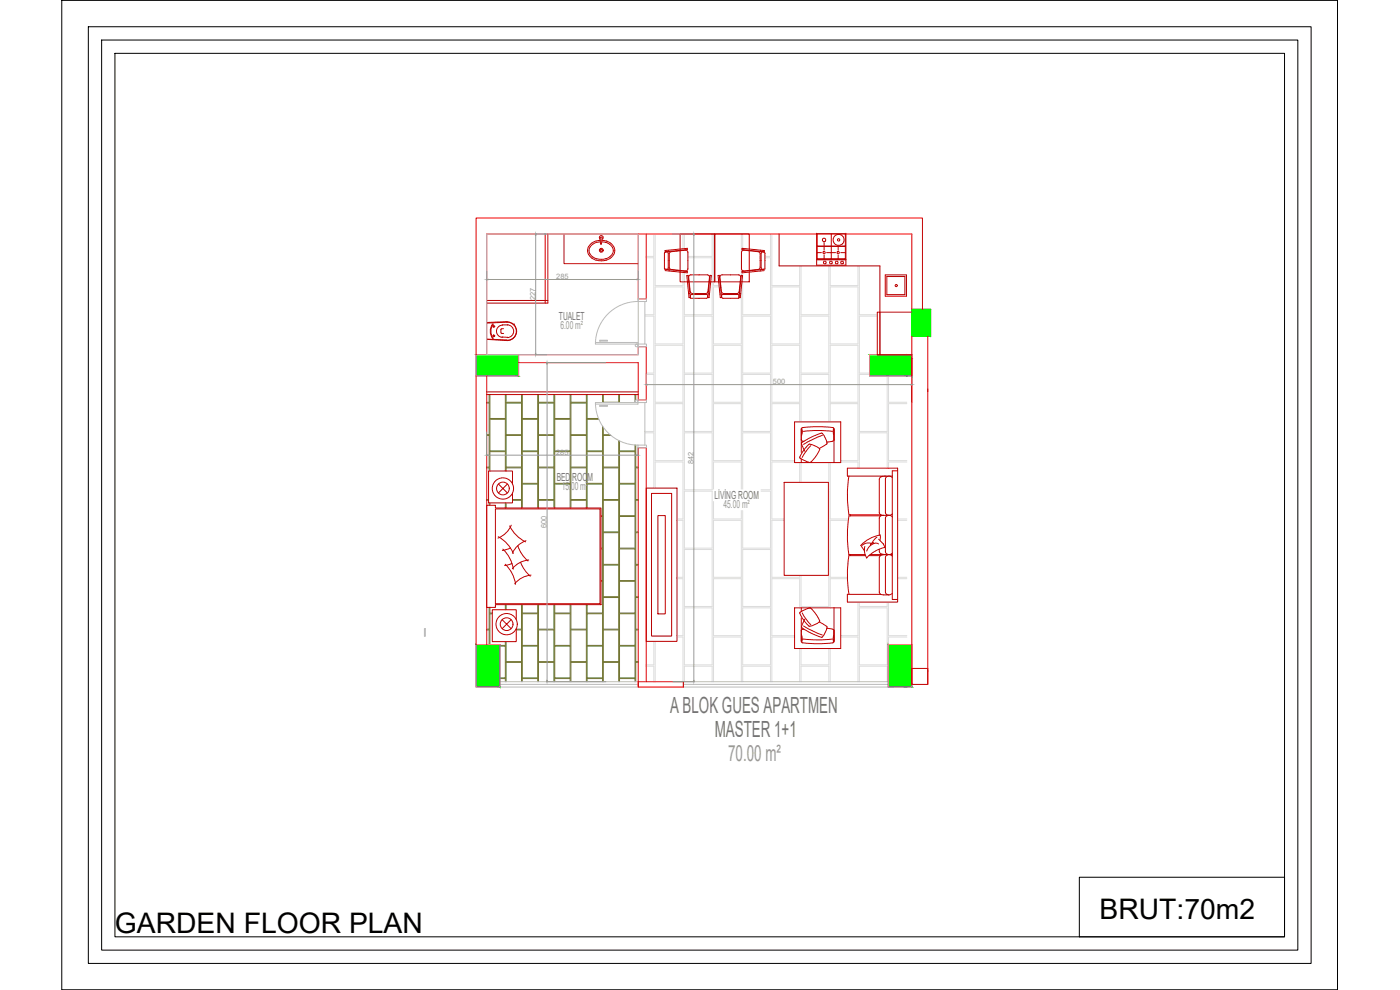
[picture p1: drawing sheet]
<svg xmlns="http://www.w3.org/2000/svg" width="420mm" height="297mm" viewBox="0 0 420 297" stroke-linecap="round" stroke-linejoin="round" font-family="sans-serif">
<defs><g id="words">
<g font-size="8.5">
<text x="330" y="275.6">BRUT:70m2</text>
<text x="34.5" y="280">GARDEN FLOOR PLAN</text>
</g>
<g font-size="6.7" fill="#767676">
<text x="201.1" y="214">A BLOK GUES APARTMEN</text>
<text x="214.5" y="221.1">MASTER 1+1</text>
</g>
<text font-size="6.7" fill="#989898" x="218.5" y="228.2">70.00 m²</text>
<g font-size="3.3" fill="#767676">
<text x="167.8" y="96.1">TUALET</text>
<text x="167.1" y="144.4">BED ROOM</text>
<text x="214.4" y="149.8">LİVİNG ROOM</text>
</g>
<g font-size="3.3" fill="#989898">
<text x="168.2" y="98.8">6.00 m²</text>
<text x="168.6" y="147.1">15.00 m²</text>
<text x="217.1" y="152.5">45.00 m²</text>
</g>
<g font-size="2.2" fill="#989898">
<text x="167" y="83.7">285</text>
<text x="160.7" y="90.2" transform="rotate(-90 160.7 90.2)">227</text>
<text x="232" y="115.3">500</text>
<text x="166.9" y="136.4">285</text>
<text x="208.1" y="139.2" transform="rotate(-90 208.1 139.2)">842</text>
<text x="164" y="158.5" transform="rotate(-90 164 158.5)">600</text>
</g>
</g></defs>
<!-- layer: 0 -->
<path d="M18.5 0h383v297h-383M18.5 0h383v297h-383zM26.5 8h367v281.1h-367zM30.5 12h359v273.1h-359zM34.5 16h351v265.1h-351zM401.5 0v297M323.9 263.2h61.6v17.9h-61.6zM401.5 297h.1" fill="none" stroke="#000" stroke-width=".3"/>
<g fill="none" stroke="#dcdcdc" stroke-width=".3">
<path d="M193.9 77.3h2.3v17.1h-2.7M196.2 70.2v6.7h-2.3M196.6 70.2v15.5h8.4v-4M205 70.2v4.4M205 75v.1M205.4 70.2v4.4M205.4 75v.1M206.4 77.3h7.3v17.1h-8.3v-12.6M213.7 70.2v6.7h-7.3M214.1 70.2v15.5h1.7M222.5 70.2v12.4M222.9 70.2v4.3"/>
<path d="M222.9 74.9v.2M228.1 76.9h.3M228.1 77.3h.3M229.6 77.3h1.6v17.1h-8.3v-12.6M231.2 70.2v6.7h-1.6M231.6 70.2v15.5h8.4v-5.9M240.4 79.8v14.6h8.3v-14.6M249.2 79.8v5.9h8.3v-5.9M257.9 79.8v14.6h5.4M193.5 94.8h2.7v17.1h-2.2M196.6 86.1h8.4v17.1h-8.4zM205 81.2v.1"/>
<path d="M205.4 81.3v.1M205.4 94.8h8.3v17.1h-8.3zM215.8 86.1h-1.7v17.1h8.4v-16.9M216.2 85.7h.1M216.3 86.1h.1M222 86.1h.1M222 85.7h.1M222.9 81.2v.2M222.9 94.8h8.3v17.1h-8.3zM231.6 86.1h8.4v17.1h-8.4zM240.4 94.8h8.3v17.1h-8.3zM249.2 86.1h8.3v17.1h-8.3z"/>
<path d="M263.3 94.8h-5.4v17.1h3.1M194 112.4h2.2v17.1h-2.7M196.6 103.6h8.4v17.1h-8.4zM205.4 112.4h8.3v17.1h-8.3zM214.1 103.6h8.4v17.1h-8.4zM222.9 112.4h8.3v17.1h-8.3zM231.6 103.6h8.4v17.1h-8.4zM249.2 103.6h8.3v17.1h-8.3zM261 112.4h-3.1v17.1h8.4v-16.7M266.7 112.8v7.9h5.4M193.5 129.9h2.7v16.6M196.6 121.1h8.4v17.1h-8.4z"/>
<path d="M205.4 129.9h8.3v17.1h-8.3zM214.1 121.1h8.4v17.1h-8.4zM238.5 138.6h-6.9v17.1h3.7M240 126.6v-5.5h-8.4v17.1h6.9M240 138.8v5.9M240.4 126.6v-14.2h8.3v14.2M240.4 138.8v5.9M248.7 138.8l-.1 8.2M249.2 126.6v-5.5h8.3v17.1h-5.2M249.2 138.8v16.9h5.5M252.3 138.6h5.2v1.9M272.1 121.1h-5.4v17.1h5.4"/>
<path d="M272.1 138.6h-5.4v1.9M196.6 146.5v-7.9h8.4v17.1h-1.8M203.2 156.1h1.8v17.1h-1.8M205.4 147.4h8.3v17.1h-8.3zM214.1 146.8v-8.2h8.4v8.2M214.1 150.5v5.2h8.4v-2.5M214.1 156.1h8.4v17.1h-8.4zM222.9 146.8v-16.9h8.3v17.1h-2.8M228.4 147.4h2.8v17.1h-8.3v-11.3M235.3 156.1h-3.7v17.1h8.4v-.6M248.6 147.4v17.1M254.6 156.1h-5.4v17.1h5.1"/>
<path d="M257.9 140.5v-10.6h8.4v10.6M269.4 155.7h2.7M269.4 156.1h2.7M203.2 173.6h1.8v17.1h-1.8M205.4 164.9h8.3v17.1h-8.3zM214.1 173.6h8.4v17.1h-8.4zM222.9 164.9h8.3v17.1h-8.3zM248.6 164.9l.1 17.1h-8.3v-9.4M254.3 173.6h-5.1v8.8M269.4 173.2h2.7M269.4 173.6h2.7M193.9 199.9h2.3v4.6"/>
<path d="M196.2 192.4v7.1h-2.3M196.6 192.4v12.1M203.2 191.1h1.8v13.4M205.4 182.4h8.3v17.1h-8.3zM222.9 182.4h8.3v17.1h-8.3zM238.5 191.1h-6.9v13.4M240 182.4v-8.8h-8.4v17.1h6.9M240 194.6v9.9M240.4 194.6v4.9h8.3v-4.9M249.2 194.6v9.9M252.3 191.1h5.2v13.4M257.5 180.6v10.1h-5.2"/>
<path d="M257.9 180.6v1.4h8.4v-1.4M257.9 182.4h8.4v17.1h-8.4zM266.7 180.6v10.1h5.4M272.1 191.1h-5.4v2.3M205.4 204.5v-4.6h8.3v4.6M214.1 204.5v-13.4h8.4v13.4M222.9 204.5v-4.6h8.3v4.6M240.4 204.5v-4.6h8.3v4.6M257.9 204.5v-4.6h8.4v4.6"/>
</g>
<!-- layer: DUVAR -->
<path d="M191.5 70.2v19.5h2.4v-19.5M273.7 92.9v-22.7h-127.6v36.2M276.8 92.9v-27.5h-133.9v41M142.9 112.8v80.6M146.1 112.8v80.6M155.6 106.4h35.9v-2.4h2.4v16h-2.4v-11.2h-35.9M273.7 100.8v104.5M278.4 100.8v104.5h-4.7v-4.7h4.7v4.7M191.5 204.5h13.6v1.6h-13.6zM193.9 204.5v-70.2h-2.4v71.8M205.1 204.5v1.6M278.4 201.1v.3" fill="none" stroke="#f00" stroke-width=".3"/>
<!-- layer: TEFRIS -->
<g fill="none" stroke="#b80000" stroke-width=".3">
<path d="M163.6 70.2v20.7M164.4 70.2v20.7h-18.3M169.3 70.2v8.9h22.2M177.7 77.5l1.2 .6M177.9 73.3a2.32 2.32 0 0 0-1.1 2.4 2.32 2.32 0 0 0 1.9 1.9l.3 .1M178.9 78l1.6 .3 1.5-.3M179 72.7l-1.1 .6M179.1 77.6l1.4 .2 1.3-.2M180.1 71.5l.1 1.8h.3l.2-1.8M180.2 71.5l.3-.4 .3 .4M180.2 71.8a.58 .58 0 0 1-.2-.9 .58 .58 0 0 1 .9 0 .58 .58 0 0 1-.2 .9M180.2 72.1a3.3 3.3 0 0 0-3.7 4l1.1 1.4"/>
<path d="M180.2 72.6l-1.1 .2M180.7 72.6l1.1 .2M180.7 72.1l1.5 .3 1 .5M181.8 72.7l1.1 .6M182.9 73.3l.9 .9M183.2 77.5l-1.3 .6M183.2 72.9l.9 1M183.8 76.2a3.4 3.4 0 0 1-2 1.5M183.8 74.2a2 2 0 0 1 0 2M184.1 76.4l-.9 1.1M184.2 73.9a2.44 2.44 0 0 1 0 2.5M199.6 75.7l.7-.1 .2 .4v4.4l-.2 .4-.9-.1v-4.7z"/>
<path d="M199.6 75.2l6.7-.7v.4l-6.7 .7zM200.7 75.1v.4M201 75.7l.4-.2 4.4-.5 .5 .2 .1 .5v4.9l-.1 .5-.5 .2-4.4-.5-.4-.2-.2-.4v-4zM204.1 70.2h20.8v14.4h-20.8zM214.5 70.2v14.4v-14.4M222.7 74.5l6.7 .7-.1 .4-6.6-.7zM222.7 75.2l.5-.1 4.3 .4 .5 .2 .1 .5v4l-.1 .4-.5 .2-4.3 .5-.5-.2-.2-.4v-5zM228.3 75.1v.4M228.6 75.7l.6-.1 .4 .4v4.7l-.9 .1-.3-.4zM233.8 70.2v9.6h30.3v26.6v-12.7h-.8v12.7h10.4M245.1 70v9.6h8.8v-9.6M245.1 78h8.8"/>
<path d="M245.1 77.8h8.8M245.2 75.8h1.3M245.2 70.1h8.5v3.7h-8.5zM245.2 74h8.5v3.6h-8.5zM247.3 72.7v1.1M247.3 74v1.1M247.3 76.5v1.1M248.1 75.8h2.7M249.5 70.1v3.7M249.5 74v3.6M251.5 74v1.1M251.5 76.5v1.1"/>
<path d="M252.3 75.8h1.4M146.1 90.2h18.3M147.8 97.2a3.7 3.7 0 0 0 0 4.3M147.9 97.9h.7M148.1 97.2a3.5 3.5 0 0 0 0 4.3M148.2 97.6v.6M150.3 98.8v1M150.3 99.8l.3 .2M150.7 97.5h1.7M150.9 97.6a1.82 1.82 0 0 0-1.9 1.8 1.82 1.82 0 0 0 1.9 1.8M151.1 98.6h-.5l-.3 .3M152 96.7a2.71 2.71 0 0 1 3 2.7 2.71 2.71 0 0 1-3 2.7"/>
<path d="M152.1 96.7l-6 .2M152.2 97.5a1.91 1.91 0 0 1 2 1.9 1.91 1.91 0 0 1-2 1.9M152.2 96.6a2.8 2.8 0 0 1 2.9 2.8 2.8 2.8 0 0 1-2.9 2.8M152.3 96.5l-6.2 .3M199.6 80.8l6.7 .7v.4l-6.7-.7M200.8 80.9v.4M206.1 82.7l.4-.1 .7 6.7h-.4zM206.9 82.7l.4-.2h5l.4 .2 .2 .4-.4 4.4-.3 .4-.4 .2h-4l-.4-.2-.3-.4-.4-4.4zM207.1 88.1h-.4M207.3 88.5l4.7-.1a.59 .59 0 0 1 .4 .6 .59 .59 0 0 1-.4 .5h-4.7zM212.5 88.2h.4M213.1 82.6l.4 .1-.7 6.6h-.4z"/>
<path d="M215.5 82.7l.4-.1 .7 6.7h-.4zM216 83.1l.2-.4 .5-.2h4.9l.5 .2 .2 .4-.5 4.4-.2 .4-.4 .2h-4l-.5-.2-.2-.4-.5-4.4M216.5 88.2h-.4M216.7 88.5l4.7-.1 .4 .2-.1 .9h-4.7l-.4-.3zM221.9 88.1h.4M222.5 82.6l.3 .1-.6 6.6h-.4zM228.1 80.9l.1 .4M229.3 80.8l-6.6 .7v.4l6.7-.7M264.1 93.7h9.6M265.7 82.5h6.4v6.4h-6.4zM266.1 83h5.5v5.4h-5.5zM146.1 118.4h45.4"/>
<path d="M146.1 117.6h45.4M146.1 101.8l6.2 .4M146.1 101.7l6 .3M147.9 100.8h.7M148.2 100.4v.6M150.6 100.1h.5M150.7 101.1l1.7 .1M238.5 126.6h13.8v12.2h-13.8zM240.5 135.8v-7.3a25.4 25.4 0 0 1 8.5-.3l1.1 .1 .2 .4v10.1M240.5 137.7v1.1M240.5 131.9l.2 .4 .6 .1M240.6 128.6l.2 .7"/>
<path d="M240.8 129.6l-.2 .9M242.7 133.4a3.9 3.9 0 0 1 3.3 1.5 9.3 9.3 0 0 1-3 3.9 5.6 5.6 0 0 1-3-1.6l1-1.8 1.7-2M243.3 133.7l-1.2 1.4-1.4 2.2M245.9 134.6l2.2-1.4a4 4 0 0 0-1.6-3.2 20.6 20.6 0 0 0-6 2.9l1.1 2.5M246.8 130.6l-2.9 1.2-2.8 1.5M249.9 129.4l-4.5-.2-4.6 .2M250.1 129.6l.1 .9M250.1 128.6v.7M250.3 131.9a2.39 2.39 0 0 1-2.2 .7M146.1 151.6h2.6v.8h31.7v29h-31.7v.8h-2.6zM148.7 152.7h31.4v28.4h-31.4zM149.6 145.2l1.3 1.4-1.3 1.3"/>
<path d="M152.3 145.2l-1.4 1.4 1.4 1.3M153 157.8a10.3 10.3 0 0 0 4.7 4.8M153.4 157.6a7.1 7.1 0 0 1-3.9 3.8M153.8 145.2v-3.9h-7.2v9.6h7.2v-2.9M193.9 146.5h9.3v45.9h-9.3zM195.5 148h6.1v42.8h-6.1zM197.4 154.7h2.3v29.5h-2.3zM235.3 144.7h13.3v27.9h-13.3zM254.8 142.8a36.5 36.5 0 0 0 0 11.7h9.5M255.3 154.5v.3M264.3 154.8h-9.5a36.5 36.5 0 0 0 0 11.6h4.8M264.3 154.8l-.4 .7v5.1"/>
<path d="M264.3 154.5l.9 .1-.9 .2M265.2 154.6h1.7M265.9 142.8a1.53 1.53 0 0 0-2 1v10l.4 .7M267.8 142.8h-13.5v-2.3h15.1v40.1h-15.1v-2.3M267.8 155.1a1.16 1.16 0 0 0-1.2-.5 1.16 1.16 0 0 0-.9 .9v10a1.16 1.16 0 0 0 .9 .9 1.16 1.16 0 0 0 1.2-.5M267.8 143.3a1.16 1.16 0 0 0-1.2-.5 1.16 1.16 0 0 0-.9 .9v10a1.16 1.16 0 0 0 .9 .9 1.16 1.16 0 0 0 1.2-.5M269.4 141.3h-1.6v38.6h1.6M149.5 161a10.3 10.3 0 0 1 4.6 5.1M150.9 164.8a10.3 10.3 0 0 1 3.1 6M151.6 169.3a10.3 10.3 0 0 1 3.1 6M153.2 164.4l-2.4 .7M153.6 169.1l-2.2 .6"/>
<path d="M155.4 163.7a10.3 10.3 0 0 0 3.1 4.6M156.2 168.7l1 2 2 2.2M157.9 162.2a7.1 7.1 0 0 0-4.1 3.8M158.7 168a7.1 7.1 0 0 0-4.9 2.6M159.4 172.6a7.1 7.1 0 0 0-4.9 2.6M254.3 178.3h10M255.3 166.4v.3M259.5 164v1.8l.6 1.6M259.8 166.7h-5a36.5 36.5 0 0 0 0 11.6M260.8 166.7h3.4M261.1 166.4h6.7M261.3 163.3v.3"/>
<path d="M261.5 163.1l-1.4-.1-1.4 .6M261.5 163l-.2 .3M261.7 162.9h.4l.1 .2M261.7 162.9l-.2 .1M263.2 161.2l-.7 .6-.8 1.1M263.7 163.2a2.76 2.76 0 0 0-3.6 2.2M263.7 161.8l1.5 1.5M263.9 164.8a1.29 1.29 0 0 0 1.6 1.6h.4a1.54 1.54 0 0 0-2 1v10.2l.4 .7M264.1 162.1v-1.6a10.5 10.5 0 0 0-5.8 3.1l1.1 1.6M264.3 178.3l.9 .2M265.1 163.2l.5 .9M265.2 178.5h1.7"/>
<path d="M265.6 164.2a10.5 10.5 0 0 0-5.5 3.2M265.7 167.3v10.3a1.16 1.16 0 0 0 .9 .9 1.16 1.16 0 0 0 1.2-.5M267.8 166.9a1.16 1.16 0 0 0-1.2-.5 1.16 1.16 0 0 0-.9 .9M150.7 185.9l1.3 1.4 1.4-1.4M150.7 188.6l1.3-1.3 1.4 1.3M154.9 185.9v-2.9h-7.2v9.5h7.2v-3.8M238.5 182.4h13.8v12.2h-13.8zM240 184l1 1.7 1.7 2.1M240.5 182.4v1.1M240.6 190.6l.2 1M240.7 183.9l1.4 2.1 1.2 1.5M240.8 191.8l-.2 .8"/>
<path d="M240.8 191.7l4.6 .3 4.5-.3M241.1 187.8l2.8 1.5 2.9 1.2M241.3 188.8l-.6 .1-.2 .3M241.6 185.8l-.7 1.3a1.02 1.02 0 0 0-.2 1.3 15.9 15.9 0 0 0 6.1 2.7 4.4 4.4 0 0 0 1.3-3.2l-2.2-1.3M243.3 182.5a10.2 10.2 0 0 1 2.7 3.9 4.5 4.5 0 0 1-3.3 1.4M243.3 182.5a1.04 1.04 0 0 0-1.3 .2l-.9 .5a1.06 1.06 0 0 0-1.1 .8M248.1 188.5a2.39 2.39 0 0 1 2.2 .7M250.1 191.8v.8M250.2 190.6l-.1 .9M250.3 182.4v10.3a19.6 19.6 0 0 1-6.7 .4l-2.7-.2-.4-.3v-7.2"/>
<circle cx="180.5" cy="75.1" r=".58"/>
<circle cx="180.5" cy="75.1" r=".31"/>
<circle cx="247.3" cy="72" r=".51"/>
<circle cx="247.3" cy="75.8" r=".34"/>
<circle cx="247.5" cy="78.8" r=".41"/>
<circle cx="249.4" cy="78.8" r=".41"/>
<circle cx="251.1" cy="78.8" r=".41"/>
<circle cx="251.5" cy="75.8" r=".34"/>
<circle cx="251.7" cy="72" r="1.65"/>
<circle cx="251.7" cy="72" r=".36"/>
<circle cx="252.7" cy="78.8" r=".41"/>
<circle cx="148.2" cy="98" r=".22"/>
<circle cx="269" cy="85.7" r=".32"/>
<circle cx="148.2" cy="100.8" r=".22"/>
<circle cx="150.9" cy="146.6" r="3.2"/>
<circle cx="150.9" cy="146.6" r="1.91"/>
<circle cx="152" cy="187.3" r="3.2"/>
<circle cx="152" cy="187.3" r="1.91"/>
</g>
<g fill="none" stroke="#bababa" stroke-width=".3">
<path d="M191.5 89.7h2.5v.8h-2.5zM191.5 90.5a12.8 12.8 0 0 0-12.8 12.7h15.3v.8h-2.5v-1.2h-12.8M193.5 90.5v12.7M180 102.1h2.3v.3h-2.3zM178.7 121.3h12.8v-1.3h2.5v.8h-15.3a12.8 12.8 0 0 0 12.8 12.7M180 121.6h2.3v.3h-2.3zM191.5 133.5h2.5v.8h-2.5zM193.5 120.8v12.7M127.4 188.6h.3v2.3h-.3zM149.1 206.1h119.3M150.1 205.3h41.4M150.1 204.5h41.4"/>
<path d="M205.1 205.3h61.5M205.1 204.5h61.5"/>
<circle cx="191" cy="103.6" r=".39"/>
<circle cx="191" cy="120.4" r=".39"/>
</g>
<g fill="none" stroke="#727430" stroke-width=".3">
<path d="M146.8 118.4v2.3h-.7M147 118.4v7.2h4.7v-7.2M151.9 118.4v2.3h4.6v-2.3M156.7 118.4v7.2h4.7v-7.2M161.6 118.4v2.3h4.6v-2.3M166.5 118.4v7.2h4.6v-7.2M171.3 118.4v2.3h4.7v-2.3M176.2 118.4v7.2h3.4M180.8 118.4v2.4M181.1 118.4v2.3h4.6v-2.3M185.9 118.4v2.4M190.6 118.4v2.4"/>
<path d="M190.8 118.4v1.7M146.1 120.9h.7v9.5h-.7M146.1 130.7h.7v9.5h-.7M147 125.8h4.7v9.5h-4.7zM151.9 130.7h4.6v9.5h-4.6zM151.9 120.9h4.6v9.5h-4.6zM156.7 125.8h4.7v9.5h-4.7zM156.7 135.5h4.7v9.5h-4.7zM161.6 120.9h4.6v9.5h-4.6zM161.6 130.7h4.6v9.5h-4.6zM166.5 125.8h4.6v9.5h-4.6zM166.5 135.5h4.6v9.5h-4.6z"/>
<path d="M171.3 120.9h4.7v9.5h-4.7zM171.3 130.7h4.7v9.5h-4.7zM176.2 135.5h4.6v9.5h-4.6zM179.7 125.8h-3.5v9.5h4.6v-7.4M181.1 128.2v2.2h2M183.4 130.7h-2.3v9.5h4.6v-8M185.9 132.3v3h4.7v-1.8M185.9 135.5h4.7v9.5h-4.7zM190.8 120.7h.1M190.8 133.5v6.7h.7M146.1 140.4h.7v.9M146.1 149.9h.5"/>
<path d="M146.1 150.1h.5M146.8 150.9v.7M147 141.3v-5.8h4.7v5.8M147 150.9v.7M151.7 150.9v1.5M151.9 141.3v-.9h4.6v9.5h-2.7M151.9 150.9v1.5M153.8 150.1h2.7v2.3M156.7 152.4v-7.2h4.7v7.2M161.6 140.4h4.6v9.5h-4.6zM161.6 152.4v-2.3h4.6v2.3M166.5 152.4v-7.2h4.6v7.2"/>
<path d="M171.3 140.4h4.7v9.5h-4.7zM171.3 152.4v-2.3h4.7v2.3M176.2 152.4v-7.2h4.6v9.5h-.4M180.4 155h.4v9.5h-.4M181.1 140.4h4.6v9.5h-4.6zM181.1 150.1h4.6v9.5h-4.6zM181.1 159.8h4.6v9.5h-4.6zM185.9 145.2h4.7v9.5h-4.7zM185.9 155h4.7v9.5h-4.7zM191.5 140.4h-.7v9.5h.7M191.5 150.1h-.7v9.5h.7M191.5 159.8h-.7v9.5h.7"/>
<path d="M180.4 174.4h.4v9.5h-4.6v-2.5M180.4 164.7h.4v9.5h-.4M181.1 169.6h4.6v9.5h-4.6zM181.1 179.3h4.6v9.5h-4.6zM185.9 164.7h4.7v9.5h-4.7zM185.9 174.4h4.7v9.5h-4.7zM191.5 169.6h-.7v9.5h.7M191.5 179.3h-.7v9.5h.7M146.1 189h.7v4.4M146.8 182.2v6.6h-.7M147 182.2v1.7h.7M147.7 184.1h-.7v9.3"/>
<path d="M150.1 193.9h1.6v9.5h-1.6M151.7 181.4v1.6M151.7 192.5v1.1h-1.6M151.9 181.4v1.6M154.9 189h1.6v9.5h-4.6v-6M156.5 181.4v7.4h-1.6M156.7 181.4v2.5h4.7v-2.5M156.7 184.1h4.7v9.5h-4.7zM156.7 193.9h4.7v9.5h-4.7zM161.6 181.4v7.4h4.6v-7.4M161.6 189h4.6v9.5h-4.6zM166.5 181.4v2.5h4.6v-2.5"/>
<path d="M166.5 184.1h4.6v9.5h-4.6zM166.5 193.9h4.6v9.5h-4.6zM171.3 181.4v7.4h4.7v-7.4M171.3 189h4.7v9.5h-4.7zM176.2 184.1h4.6v9.5h-4.6zM176.2 193.9h4.6v9.5h-4.6zM181.1 189h4.6v9.5h-4.6zM185.9 184.1h4.7v9.5h-4.7zM185.9 193.9h4.7v9.5h-4.7zM191.5 189h-.7v9.5h.7M191.5 198.7h-.7v5.8M150.1 203.6h1.6v.9"/>
<path d="M151.9 204.5v-5.8h4.6v5.8M156.7 204.5v-.9h4.7v.9M161.6 204.5v-5.8h4.6v5.8M166.5 204.5v-.9h4.6v.9M171.3 204.5v-5.8h4.7v5.8M176.2 204.5v-.9h4.6v.9M181.1 204.5v-5.8h4.6v5.8M185.9 204.5v-.9h4.7v.9"/>
</g>
<!-- layer: Balkon Tarama -->
<g fill="#0f0" stroke="#0f0" stroke-width=".3">
<path d="M273.7 92.9h5.5v7.9z"/>
<path d="M272.1 106.4l1.6 1.1v-1.1zM272.1 106.4l1.6 1.1h-1.6z"/>
<path d="M272.1 107.5l1.6 5.3v-5.3zM272.1 107.5l1.6 5.3h-1.6z"/>
<path d="M261 106.4l11.1 6.4v-6.4zM261 106.4l11.1 6.4h-11.1z"/>
<path d="M272.1 193.4l1.6 11.9v-11.9zM272.1 193.4l1.6 11.9h-1.6z"/>
<path d="M266.6 193.4l5.5 11.9v-11.9zM266.6 193.4l5.5 11.9h-5.5z"/>
<path d="M272.1 205.3l1.6 .8v-.8zM272.1 205.3l1.6 .8h-1.6z"/>
<path d="M266.6 205.3l5.5 .8v-.8zM266.6 205.3l5.5 .8h-5.5z"/>
<path d="M273.7 92.9v7.9h5.5zM273.7 100.8l5.5 .1z"/>
<path d="M142.9 106.4l12.7 6.4v-6.4zM142.9 106.4l12.7 6.4h-12.7z"/>
<path d="M142.9 193.4l7.2 12.7v-12.7zM142.9 193.4l7.2 12.7h-7.2z"/>
</g>
<path d="M142.9 106.4h12.7v6.4h-12.7zM261 106.4h12.7v6.4h-12.7zM142.9 193.4h7.2v12.7h-7.2zM266.6 193.4h7.1v12.7h-7.1z" fill="none" stroke="#f0f" stroke-width=".3"/>
<!-- layer: KOLON -->
<path d="M273.7 92.9h5.5v8l-5.5-.1z" fill="none" stroke="#0f0" stroke-width=".5"/>
<!-- layer: TEFRIS -->
<circle cx="154.3" cy="97.3" r=".07" fill="#b80000" stroke="#b80000" stroke-width=".3"/>
<!-- layer: Balkon Tarama -->
<path d="M146.1 70.2h45.4v36.2h-45.4z" fill="none" stroke="#bababa" stroke-width=".3"/>
<g fill="none" stroke="#989898" stroke-width=".3">
<path d="M160.6 70.2h3.5M160.8 70.6v35.4M201.9 70.2h6.5M208.2 70.6v133.5M146.1 81.3v2.8M146.5 83.9h44.6M191.5 81.3v2.8M160.6 106.4h3.5M164 108.8h17.8M164.2 109.2v94.9M193.9 112.1v3.5M194.3 115.4h79"/>
<path d="M273.7 112.9v2.7M146.1 129.6v7.2M146.5 136.6h44.6M191.5 134.4v2.4M164 204.5h17.8M201.9 204.5h6.5"/>
</g>
<g fill="#989898" stroke="#989898" stroke-width=".3">
<path d="M193.9 115.4l.4 .1z"/>
<path d="M273.3 115.3l.4 .1z"/>
<path d="M208.2 204.1v.4z"/>
<path d="M208.2 70.2l.1 .4z"/>
<path d="M146.1 136.6l.4-.1z"/>
<path d="M191.1 136.5l.4 .1z"/>
<path d="M164.1 204.1l.1 .4z"/>
<path d="M164.2 108.8v.4z"/>
<path d="M160.7 106l.1 .4z"/>
<path d="M160.8 70.2l-.1 .4z"/>
<path d="M146.1 83.9l.4-.1z"/>
<path d="M191.1 83.8l.4 .1z"/>
</g>
<use href="#words"/>
</svg>
